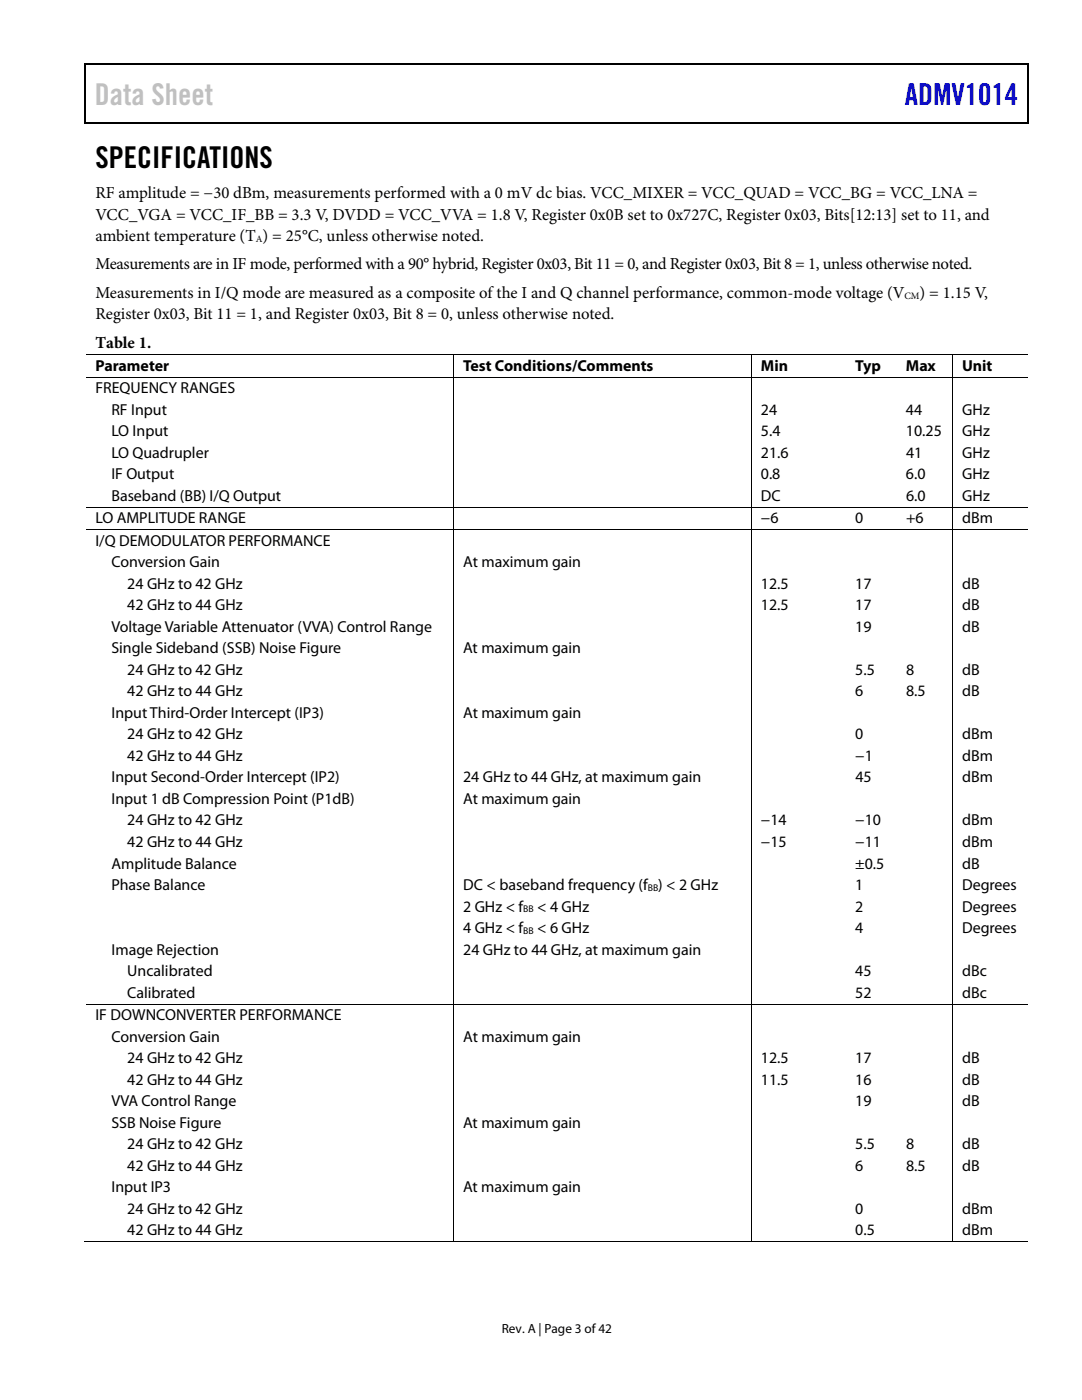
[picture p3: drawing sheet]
<svg xmlns="http://www.w3.org/2000/svg" width="216mm" height="279mm" viewBox="0 0 216 279" stroke-linecap="round" stroke-linejoin="round" font-family="sans-serif">
<defs><g id="words">
<text font-size="6" fill="#c0c0c0" x="18.9" y="21">Data Sheet</text>
<text font-size="6" fill="#00f" x="180.5" y="21">ADMV1014</text>
<text font-size="6" x="19" y="33.6">SPECIFICATIONS</text>
<g font-size="3.3">
<text x="19" y="39.5">RF amplitude = −30 dBm, measurements performed with a 0 mV dc bias. VCC_MIXER = VCC_QUAD = VCC_BG = VCC_LNA =</text>
<text x="19" y="43.8">VCC_VGA = VCC_IF_BB = 3.3 V, DVDD = VCC_VVA = 1.8 V, Register 0x0B set to 0x727C, Register 0x03, Bits[12:13] set to 11, and</text>
<text x="19" y="53.8">Measurements are in IF mode, performed with a 90° hybrid, Register 0x03, Bit 11 = 0, and Register 0x03, Bit 8 = 1, unless otherwise noted.</text>
<text x="19" y="48.1">ambient temperature (T ) = 25°C, unless otherwise noted.</text>
<text x="19" y="59.5">Measurements in I/Q mode are measured as a composite of the I and Q channel performance, common-mode voltage (V</text>
<text x="183.5" y="59.5">) = 1.15 V,</text>
<text x="19" y="63.7">Register 0x03, Bit 11 = 1, and Register 0x03, Bit 8 = 0, unless otherwise noted.</text>
<text x="19" y="69.4">Table 1.</text>
</g>
<g font-size="3.2">
<text x="19" y="74">Parameter</text>
<text x="92.4" y="74">Test Conditions/Comments</text>
<text x="151.8" y="74">Min</text>
<text x="170.6" y="74">Typ</text>
<text x="180.8" y="74">Max</text>
<text x="192" y="74">Unit</text>
<text x="19" y="78.5">FREQUENCY RANGES</text>
<text x="22.2" y="82.8">RF Input</text>
<text x="151.8" y="82.8">24</text>
<text x="180.8" y="82.8">44</text>
<text x="192" y="82.8">GHz</text>
<text x="22.2" y="87.1">LO Input</text>
<text x="151.8" y="87.1">5.4</text>
<text x="180.8" y="87.1">10.25</text>
<text x="192" y="87.1">GHz</text>
<text x="22.2" y="91.4">LO Quadrupler</text>
<text x="22.2" y="95.7">IF Output</text>
<text x="151.8" y="95.7">0.8</text>
<text x="151.8" y="91.4">21.6</text>
<text x="180.8" y="95.7">6.0</text>
<text x="180.8" y="91.4">41</text>
<text x="192" y="95.7">GHz</text>
<text x="192" y="91.4">GHz</text>
<text x="22.2" y="99.9">Baseband (BB) I/Q Output</text>
<text x="151.8" y="99.9">DC</text>
<text x="180.8" y="99.9">6.0</text>
<text x="192" y="99.9">GHz</text>
<text x="19" y="104.4">LO AMPLITUDE RANGE</text>
<text x="151.8" y="104.4">−6</text>
<text x="170.7" y="104.4">0</text>
<text x="180.8" y="104.4">+6</text>
<text x="192" y="104.4">dBm</text>
<text x="19" y="108.9">I/Q DEMODULATOR PERFORMANCE</text>
<text x="22.2" y="113.2">Conversion Gain</text>
<text x="92.4" y="113.2">At maximum gain</text>
<text x="25.4" y="117.5">24 GHz to 42 GHz</text>
<text x="151.8" y="117.5">12.5</text>
<text x="170.7" y="117.5">17</text>
<text x="192" y="117.5">dB</text>
<text x="25.4" y="121.8">42 GHz to 44 GHz</text>
<text x="151.8" y="121.8">12.5</text>
<text x="170.7" y="121.8">17</text>
<text x="192" y="121.8">dB</text>
<text x="22.2" y="126.1">Voltage Variable Attenuator (VVA) Control Range</text>
<text x="22.2" y="130.4">Single Sideband (SSB) Noise Figure</text>
<text x="92.4" y="130.4">At maximum gain</text>
<text x="170.7" y="126.1">19</text>
<text x="192" y="126.1">dB</text>
<text x="25.4" y="134.7">24 GHz to 42 GHz</text>
<text x="170.7" y="134.7">5.5</text>
<text x="180.8" y="134.7">8</text>
<text x="192" y="134.7">dB</text>
<text x="22.2" y="143.3">Input Third-Order Intercept (IP3)</text>
<text x="25.4" y="139">42 GHz to 44 GHz</text>
<text x="92.4" y="143.3">At maximum gain</text>
<text x="170.7" y="139">6</text>
<text x="180.8" y="139">8.5</text>
<text x="192" y="139">dB</text>
<text x="25.4" y="147.6">24 GHz to 42 GHz</text>
<text x="170.7" y="147.6">0</text>
<text x="192" y="147.6">dBm</text>
<text x="25.4" y="151.8">42 GHz to 44 GHz</text>
<text x="170.7" y="151.8">−1</text>
<text x="192" y="151.8">dBm</text>
<text x="22.2" y="156.1">Input Second-Order Intercept (IP2)</text>
<text x="22.2" y="160.4">Input 1 dB Compression Point (P1dB)</text>
<text x="92.4" y="156.1">24 GHz to 44 GHz, at maximum gain</text>
<text x="92.4" y="160.4">At maximum gain</text>
<text x="170.7" y="156.1">45</text>
<text x="192" y="156.1">dBm</text>
<text x="25.4" y="164.7">24 GHz to 42 GHz</text>
<text x="151.8" y="164.7">−14</text>
<text x="170.7" y="164.7">−10</text>
<text x="192" y="164.7">dBm</text>
<text x="22.2" y="173.3">Amplitude Balance</text>
<text x="25.4" y="169">42 GHz to 44 GHz</text>
<text x="151.8" y="169">−15</text>
<text x="170.6" y="173.3">±0.5</text>
<text x="170.7" y="169">−11</text>
<text x="192" y="173.3">dB</text>
<text x="192" y="169">dBm</text>
<text x="22.2" y="177.6">Phase Balance</text>
<text x="92.4" y="177.6">DC &lt; baseband frequency (f ) &lt; 2 GHz</text>
<text x="170.7" y="177.6">1</text>
<text x="192" y="177.6">Degrees</text>
<text x="92.4" y="181.9">2 GHz &lt; f</text>
<text x="107.2" y="181.9">&lt; 4 GHz</text>
<text x="170.7" y="181.9">2</text>
<text x="192" y="181.9">Degrees</text>
<text x="22.2" y="190.5">Image Rejection</text>
<text x="92.4" y="186.2">4 GHz &lt; f</text>
<text x="92.4" y="190.5">24 GHz to 44 GHz, at maximum gain</text>
<text x="107.2" y="186.2">&lt; 6 GHz</text>
<text x="170.7" y="186.2">4</text>
<text x="192" y="186.2">Degrees</text>
<text x="25.4" y="194.8">Uncalibrated</text>
<text x="170.7" y="194.8">45</text>
<text x="192" y="194.8">dBc</text>
<text x="19" y="203.6">IF DOWNCONVERTER PERFORMANCE</text>
<text x="25.4" y="199.1">Calibrated</text>
<text x="170.7" y="199.1">52</text>
<text x="192" y="199.1">dBc</text>
<text x="22.2" y="207.9">Conversion Gain</text>
<text x="92.4" y="207.9">At maximum gain</text>
<text x="25.4" y="212.2">24 GHz to 42 GHz</text>
<text x="151.8" y="212.2">12.5</text>
<text x="170.7" y="212.2">17</text>
<text x="192" y="212.2">dB</text>
<text x="22.2" y="220.8">VVA Control Range</text>
<text x="25.4" y="216.5">42 GHz to 44 GHz</text>
<text x="151.8" y="216.5">11.5</text>
<text x="170.6" y="220.8">19</text>
<text x="170.7" y="216.5">16</text>
<text x="192" y="220.8">dB</text>
<text x="192" y="216.5">dB</text>
<text x="22.2" y="225.1">SSB Noise Figure</text>
<text x="92.4" y="225.1">At maximum gain</text>
<text x="25.4" y="229.4">24 GHz to 42 GHz</text>
<text x="25.4" y="233.7">42 GHz to 44 GHz</text>
<text x="170.7" y="229.4">5.5</text>
<text x="170.7" y="233.7">6</text>
<text x="180.8" y="229.4">8</text>
<text x="180.8" y="233.7">8.5</text>
<text x="192" y="229.4">dB</text>
<text x="192" y="233.7">dB</text>
<text x="22.2" y="238">Input IP3</text>
<text x="92.4" y="238">At maximum gain</text>
<text x="25.4" y="242.3">24 GHz to 42 GHz</text>
<text x="170.7" y="242.3">0</text>
<text x="192" y="242.3">dBm</text>
<text x="25.4" y="246.5">42 GHz to 44 GHz</text>
<text x="170.7" y="246.5">0.5</text>
<text x="192" y="246.5">dBm</text>
</g>
<text font-size="2.6" x="100.1" y="266">Rev. A | Page 3 of 42</text>
<g font-size="1.9">
<text x="51.1" y="48.2">A</text>
<text x="180.5" y="59.6">CM</text>
<text x="129.2" y="177.8">BB</text>
<text x="104.4" y="182.1">BB</text>
<text x="104.4" y="186.4">BB</text>
</g>
</g></defs>
<path d="M16.9 12.7h.2v1h-.2zM205.1 12.7h.2v1h-.2zM205.1 12.7h.2v.3h-.2zM82.3 24.4h.2v.3h-.2zM205.1 24.4h.2v.3h-.2z" fill="#000"/>
<path d="M16.9 12.8h188.2M17 13.7v11M205.2 13.7v11M205.1 24.5h-188.2" fill="none" stroke="#000" stroke-width=".25"/>
<g fill="none" stroke="#000" stroke-width=".2">
<path d="M17.1 70.7h188M17.1 75.3h188M90.5 70.8v4.4M90.5 75.4v25.7M149.9 70.8v4.4M149.9 75.4v25.7M190.1 70.8v4.4M190.1 75.4v25.7M17.1 101.2h188M17.1 105.7h188M90.5 101.3v4.3M90.5 105.8v94.5"/>
<path d="M149.9 101.3v4.3M149.9 105.8v94.5M190.1 101.3v4.3M190.1 105.8v94.5M17.1 200.4h188M90.5 200.5v47.4M149.9 200.5v47.4M190.1 200.5v47.4M16.9 247.8h73.5M90.6 247.8h59.2M150 247.8h40M190.2 247.8h14.9"/>
</g>
<use href="#words"/>
</svg>
